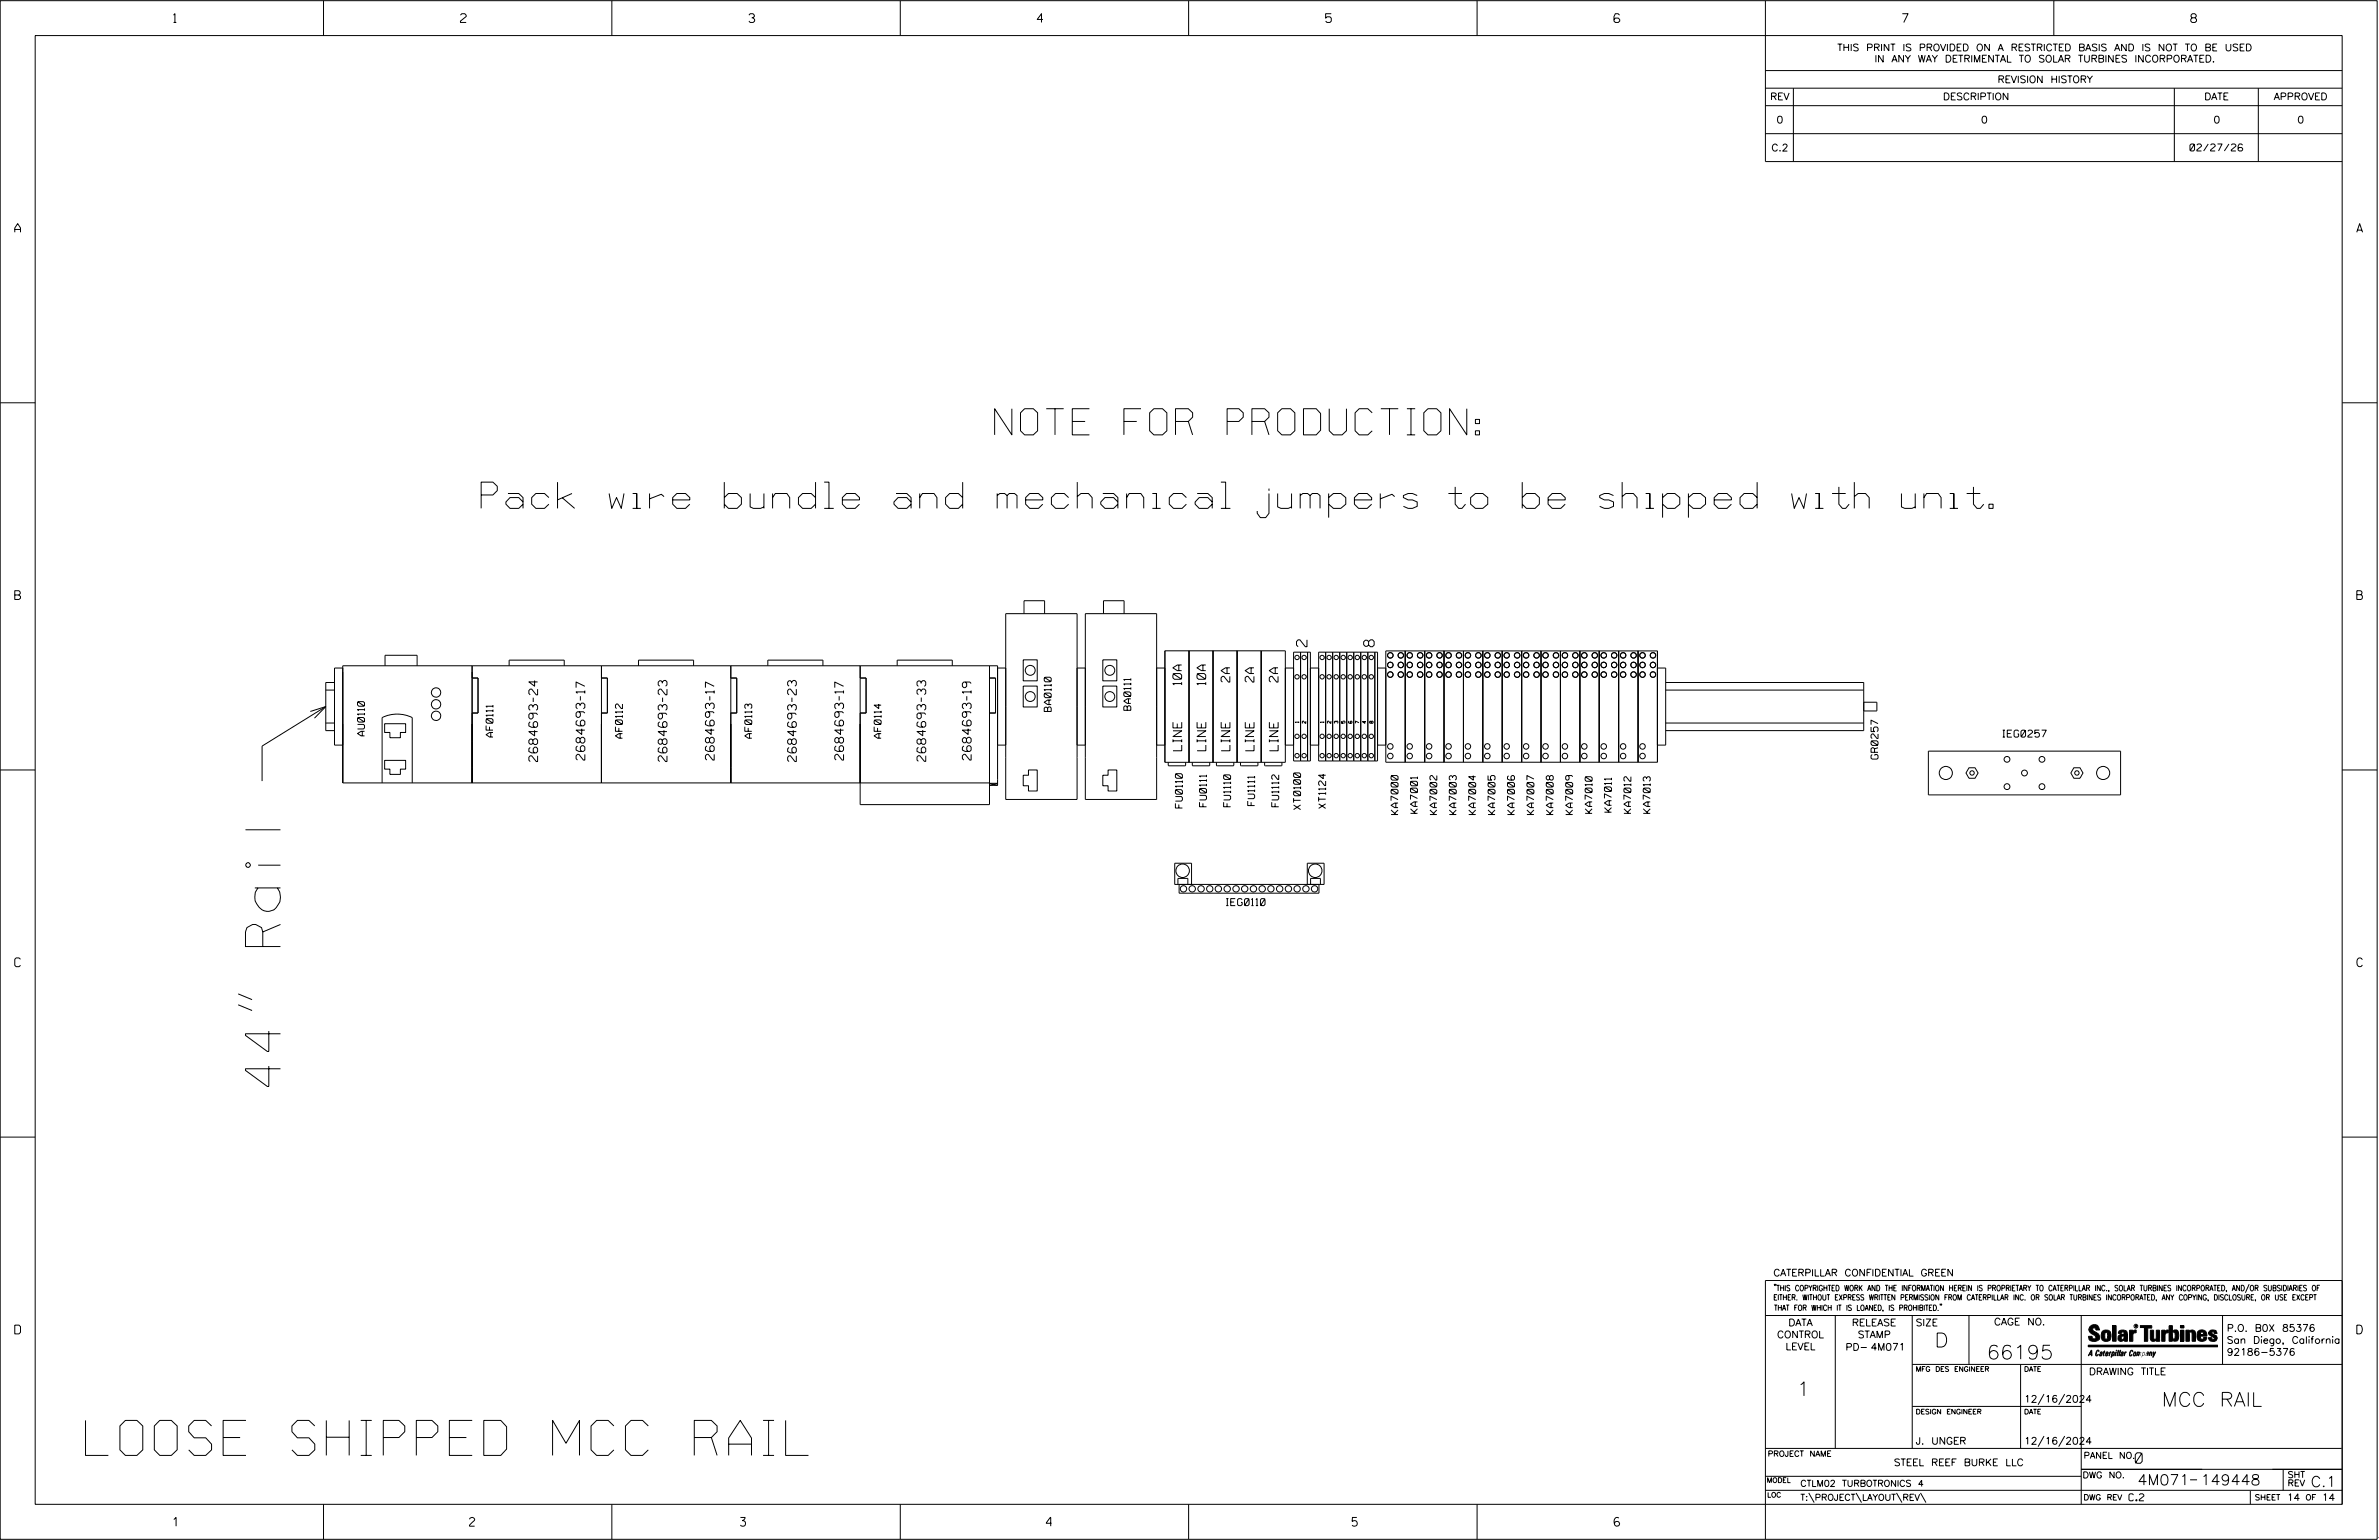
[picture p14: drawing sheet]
<svg xmlns="http://www.w3.org/2000/svg" width="864mm" height="559mm" viewBox="0 0 864 559" stroke-linecap="round" stroke-linejoin="round" font-family="sans-serif">
<defs><g id="words">
<g font-size="12.7">
<text x="101.8" y="394.2" transform="rotate(-90 101.8 394.2)">44&quot; Rail</text>
<text x="31" y="528.1">LOOSE SHIPPED MCC RAIL</text>
</g>
<g font-size="9.5">
<text x="361.1" y="157.8">NOTE FOR PRODUCTION:</text>
<text x="174.7" y="184.5">Pack wire bundle and mechanical jumpers to be shipped with unit.</text>
</g>
<g font-size="5.1">
<text x="702.3" y="488.8">D</text>
<text x="721.2" y="493.2">66195</text>
<text x="652.2" y="506.5">1</text>
<text x="784.7" y="510.3">MCC RAIL</text>
</g>
<g font-size="3.8">
<text x="474.4" y="234.7" transform="rotate(-90 474.4 234.7)">2</text>
<text x="498.8" y="234.7" transform="rotate(-90 498.8 234.7)">8</text>
<text x="775.1" y="531">0</text>
<text x="775.9" y="538.9">4M071</text>
<text x="798.8" y="538.9">149448</text>
<text x="838.8" y="539.5">C.1</text>
</g>
<g font-size="3.2">
<text x="63" y="8.2">1</text>
<text x="167.2" y="8.2">2</text>
<text x="271.8" y="8.2">3</text>
<text x="376.5" y="8.2">4</text>
<text x="481.2" y="8.2">5</text>
<text x="690.6" y="8.2">7</text>
<text x="795.3" y="8.2">8</text>
<text x="5.4" y="84.3">A</text>
<text x="855.5" y="84.3">A</text>
<text x="5.4" y="217.5">B</text>
<text x="855.6" y="217.5">B</text>
<text x="429" y="248.5" transform="rotate(-90 429 248.5)">10A</text>
<text x="437.7" y="248.5" transform="rotate(-90 437.7 248.5)">10A</text>
<text x="446.4" y="247.5" transform="rotate(-90 446.4 247.5)">2A</text>
<text x="455.2" y="247.5" transform="rotate(-90 455.2 247.5)">2A</text>
<text x="463.9" y="247.5" transform="rotate(-90 463.9 247.5)">2A</text>
<text x="212.3" y="275.8" transform="rotate(-90 212.3 275.8)">2684693-17</text>
<text x="259.3" y="275.8" transform="rotate(-90 259.3 275.8)">2684693-17</text>
<text x="306.2" y="275.8" transform="rotate(-90 306.2 275.8)">2684693-17</text>
<text x="352.5" y="275.8" transform="rotate(-90 352.5 275.8)">2684693-19</text>
<text x="429" y="272.4" transform="rotate(-90 429 272.4)">LINE</text>
<text x="437.7" y="272.4" transform="rotate(-90 437.7 272.4)">LINE</text>
<text x="446.5" y="272.4" transform="rotate(-90 446.5 272.4)">LINE</text>
<text x="455.2" y="272.4" transform="rotate(-90 455.2 272.4)">LINE</text>
<text x="464" y="272.4" transform="rotate(-90 464 272.4)">LINE</text>
<text x="195.2" y="276.3" transform="rotate(-90 195.2 276.3)">2684693-24</text>
<text x="242.1" y="276.3" transform="rotate(-90 242.1 276.3)">2684693-23</text>
<text x="289.1" y="276.3" transform="rotate(-90 289.1 276.3)">2684693-23</text>
<text x="336" y="276.3" transform="rotate(-90 336 276.3)">2684693-33</text>
<text x="5.4" y="350.8">C</text>
<text x="855.6" y="350.8">C</text>
<text x="5.4" y="484">D</text>
<text x="855.6" y="484">D</text>
<text x="62.8" y="553.8">1</text>
<text x="170.4" y="553.8">2</text>
<text x="268.8" y="553.8">3</text>
<text x="379.8" y="553.8">4</text>
<text x="490.8" y="553.8">5</text>
<text x="585.9" y="553.8">6</text>
</g>
<g font-size="2.5">
<text x="666.9" y="18.5">THIS PRINT IS PROVIDED ON A RESTRICTED BASIS AND IS NOT TO BE USED</text>
<text x="680.5" y="22.6">IN ANY WAY DETRIMENTAL TO SOLAR TURBINES INCORPORATED.</text>
<text x="725.1" y="30">REVISION HISTORY</text>
<text x="642.6" y="36.3">REV</text>
<text x="705.3" y="36.3">DESCRIPTION</text>
<text x="800.2" y="36.3">DATE</text>
<text x="825.4" y="36.3">APPROVED</text>
<text x="644.9" y="44.7">0</text>
<text x="719.1" y="44.7">0</text>
<text x="803.5" y="44.7">0</text>
<text x="834" y="44.7">0</text>
<text x="643" y="54.8">C.2</text>
<text x="795" y="54.8">02/27/26</text>
<text x="410.5" y="257.7" transform="rotate(-90 410.5 257.7)">BA0111</text>
<text x="381.6" y="258.2" transform="rotate(-90 381.6 258.2)">BA0110</text>
<text x="132.3" y="267" transform="rotate(-90 132.3 267)">AU0110</text>
<text x="179" y="267.4" transform="rotate(-90 179 267.4)">AF0111</text>
<text x="225.9" y="267.9" transform="rotate(-90 225.9 267.9)">AF0112</text>
<text x="272.9" y="267.9" transform="rotate(-90 272.9 267.9)">AF0113</text>
<text x="319.9" y="267.9" transform="rotate(-90 319.9 267.9)">AF0114</text>
<text x="727" y="267.5">IEG0257</text>
<text x="681.8" y="275.5" transform="rotate(-90 681.8 275.5)">GR0257</text>
<text x="429.2" y="293.2" transform="rotate(-90 429.2 293.2)">FU0110</text>
<text x="438" y="292.7" transform="rotate(-90 438 292.7)">FU0111</text>
<text x="446.7" y="292.7" transform="rotate(-90 446.7 292.7)">FU1110</text>
<text x="455.5" y="292.3" transform="rotate(-90 455.5 292.3)">FU1111</text>
<text x="464.2" y="292.7" transform="rotate(-90 464.2 292.7)">FU1112</text>
<text x="472.1" y="293.8" transform="rotate(-90 472.1 293.8)">XT0100</text>
<text x="481.2" y="293.3" transform="rotate(-90 481.2 293.3)">XT1124</text>
<text x="507.5" y="295.6" transform="rotate(-90 507.5 295.6)">KA7000</text>
<text x="514.6" y="295.1" transform="rotate(-90 514.6 295.1)">KA7001</text>
<text x="521.6" y="295.6" transform="rotate(-90 521.6 295.6)">KA7002</text>
<text x="528.6" y="295.6" transform="rotate(-90 528.6 295.6)">KA7003</text>
<text x="535.7" y="295.6" transform="rotate(-90 535.7 295.6)">KA7004</text>
<text x="542.7" y="295.6" transform="rotate(-90 542.7 295.6)">KA7005</text>
<text x="549.8" y="295.6" transform="rotate(-90 549.8 295.6)">KA7006</text>
<text x="556.8" y="295.6" transform="rotate(-90 556.8 295.6)">KA7007</text>
<text x="563.9" y="295.6" transform="rotate(-90 563.9 295.6)">KA7008</text>
<text x="570.9" y="295.6" transform="rotate(-90 570.9 295.6)">KA7009</text>
<text x="577.9" y="295.1" transform="rotate(-90 577.9 295.1)">KA7010</text>
<text x="585" y="294.7" transform="rotate(-90 585 294.7)">KA7011</text>
<text x="592" y="295.1" transform="rotate(-90 592 295.1)">KA7012</text>
<text x="599.1" y="295.1" transform="rotate(-90 599.1 295.1)">KA7013</text>
<text x="445.1" y="328.6">IEG0110</text>
<text x="643.8" y="463">CATERPILLAR CONFIDENTIAL GREEN</text>
<text x="645.1" y="485.5">CONTROL</text>
<text x="649.2" y="481.1">DATA</text>
<text x="672.3" y="481.1">RELEASE</text>
<text x="674.4" y="485.5">STAMP</text>
<text x="695.4" y="481.1">SIZE</text>
<text x="723.8" y="480.8">CAGE NO.</text>
<text x="808.4" y="483.1">P.O. B0X 85376</text>
<text x="648.2" y="489.8">LEVEL</text>
<text x="669.9" y="490">PD- 4M071</text>
<text x="808.4" y="487.5">San Diego, California</text>
<text x="808.4" y="491.8">92186-5376</text>
<text x="758.3" y="498.9">DRAWING TITLE</text>
<text x="734.8" y="508.9">12/16/2024</text>
<text x="695.4" y="524.1">J. UNGER</text>
<text x="734.8" y="524.1">12/16/2024</text>
<text x="687.5" y="531.9">STEEL REEF BURKE LLC</text>
<text x="772.8" y="544.6">C.2</text>
<text x="830.2" y="544.6">14</text>
<text x="842.9" y="544.6">14</text>
</g>
<g font-size="2.3">
<text x="756.4" y="529.2">PANEL NO.</text>
<text x="653.5" y="539.4">CTLM02 TURBOTRONICS 4</text>
<text x="756" y="536.3">DWG NO.</text>
<text x="830.4" y="539.3">REV</text>
<text x="830.4" y="536.2">SHT</text>
<text x="653.5" y="544.5">T:\PROJECT\LAYOUT\REV\</text>
</g>
<g font-size="2">
<text x="643.8" y="468.4">&quot;THIS COPYRIGHTED WORK AND THE INFORMATION HEREIN IS PROPRIETARY TO CATERPILLAR INC., SOLAR TURBINES INCORPORATED, AND/OR SUBSIDIARIES OF</text>
<text x="643.8" y="471.8">EITHER. WITHOUT EXPRESS WRITTEN PERMISSION FROM CATERPILLAR INC. OR SOLAR TURBINES INCORPORATED, ANY COPYING, DISCLOSURE, OR USE EXCEPT</text>
<text x="644" y="475.6">THAT FOR WHICH IT IS LOANED, IS PROHIBITED.&quot;</text>
<text x="641.7" y="528.5">PROJECT NAME</text>
<text x="756.3" y="544.3">DWG REV</text>
<text x="818.5" y="544.3">SHEET</text>
<text x="836.9" y="544.3">OF</text>
</g>
<g font-size="1.8">
<text x="695.4" y="497.6">MFG DES ENGINEER</text>
<text x="734.8" y="497.6">DATE</text>
<text x="695.4" y="513.1">DESIGN ENGINEER</text>
<text x="734.8" y="513.1">DATE</text>
<text x="641.3" y="538">MODEL</text>
<text x="641.5" y="543.3">LOC</text>
</g>
<g font-size="1.3">
<text x="471.5" y="262.3" transform="rotate(-90 471.5 262.3)">1</text>
<text x="474" y="262.5" transform="rotate(-90 474 262.5)">2</text>
<text x="480.6" y="262.3" transform="rotate(-90 480.6 262.3)">1</text>
<text x="483.1" y="262.5" transform="rotate(-90 483.1 262.5)">2</text>
<text x="485.7" y="262.5" transform="rotate(-90 485.7 262.5)">3</text>
<text x="488.2" y="262.5" transform="rotate(-90 488.2 262.5)">5</text>
<text x="490.8" y="262.5" transform="rotate(-90 490.8 262.5)">6</text>
<text x="493.3" y="262.5" transform="rotate(-90 493.3 262.5)">7</text>
<text x="495.9" y="262.5" transform="rotate(-90 495.9 262.5)">4</text>
<text x="498.4" y="262.5" transform="rotate(-90 498.4 262.5)">8</text>
</g>
<text font-size=".9" x="775.1" y="481.7">R</text>
</g></defs>
<g fill="none" stroke="#000" stroke-width=".36">
<path d="M.1 .2h862.8v558.4h-862.8zM12.8 12.9h837.4v533h-837.4zM117.4 .2v12.7M222.1 .2v12.7M326.8 .2v12.7M431.5 .2v12.7M536.2 .2v12.7M587.9 5.5l-.5-.5h-1l-.5 1v1.7l.5 .4h1l.6-.4v-.6l-.6-.5h-1l-.5 .5M640.9 .2v58.4h209.3M745.6 .2v12.7M640.9 25.6h209.3M640.9 32h209.3"/>
<path d="M640.9 38.3h209.3M651 32v26.6M789.3 32v26.6M819.8 32v26.6M640.9 48.5h209.3M.1 146.2h12.7M850.2 146.2h12.7M371.4 239.4h5.1v7.7h-5.1zM371.7 222.7v-4.7h7.5v4.7M400.3 239.4h5.1v7.7h-5.1zM400.6 222.7v-4.7h7.5v4.7M422.9 236.1h43.7v40.5h-43.7z"/>
<path d="M431.6 236.1v40.5M440.3 236.1v40.5M449.1 236.1v40.5M457.8 236.1v40.5M469.6 236.6h6.1v39.5h-6.1zM472.1 236.6v39.5M474.7 236.6v39.5M478.7 236.6h21.4v39.5h-21.4zM481.2 236.6v39.5M483.8 236.6v39.5M486.3 236.6v39.5M488.9 236.6v39.5"/>
<path d="M491.4 236.6v39.5M494 236.6v39.5M496.5 236.6v39.5M499.1 236.6v39.5M503.1 236.2h98.6v40.4h-98.6zM510.1 236.2v40.4M517.2 236.2v40.4M524.2 236.2v40.4M531.2 236.2v40.4M538.3 236.2v40.4M545.3 236.2v40.4M552.4 236.2v40.4"/>
<path d="M559.4 236.2v40.4M566.5 236.2v40.4M573.5 236.2v40.4M580.5 236.2v40.4M587.6 236.2v40.4M594.6 236.2v40.4M112.6 258.2l5.7-1.8-4.1 4.2M118.3 256.4l-23.2 14.3v12.7M118.3 250.4h3.1M121.4 247.6h-3.1v17.5h3.1M124.4 242.4h-3v28h3M139.8 241.6v-3.8h11.6v3.8"/>
<path d="M171.4 241.6v42.5M171.4 246h2.1v12.7h-2.1M184.8 241.6v-2.1h20v2.1M218.3 241.6v42.5M218.3 246h2.2v12.7h-2.2M231.8 241.6v-2.1h20v2.1M265.3 246h2.1v12.7h-2.1M265.3 241.6v42.5M278.7 241.6v-2.1h20v2.1M312.2 246h2.2v12.7h-2.2M312.2 241.6v50.4h47v-50.4M325.7 241.6v-2.1h20v2.1"/>
<path d="M359.2 246h2.2v12.7h-2.2M362.1 242.4h3v47.7h25.9v-47.7h3v47.7h25.9v-47.7h3M365.1 256.4v-33.7h25.9v33.7M371.4 249h5.1v7.5h-5.1zM394 256.4v-33.7h25.9v33.7M400.3 249h5.1v7.5h-5.1zM466.6 242.4h3M475.7 242.4h3M500.1 242.4h3M601.7 242.4h3v28h-3M604.7 247.6h71.9v17.5h-71.9M604.7 250.4h71.9"/>
<path d="M676.6 254.8h4.7v3.2h-4.7M.1 279.4h12.7M118.3 262.4h3.1M139.6 262.6h7.6v3.2h-1.9v1.9h-3.8v-1.9h-1.9zM139.6 275.9h7.6v3.2h-1.9v1.9h-3.8v-1.9h-1.9zM362.1 270.4h3M373.3 279.4h3.2v7.6h-3.2v-1.9h-1.9v-3.8h1.9zM391 270.4h3M402.2 279.4h3.2v7.6h-3.2v-1.9h-1.9v-3.8h1.9zM419.9 270.4h3M424.1 276.6v1l.2 .3h5.8l.3-.3v-1M432.8 276.6v1l.3 .3h5.8l.2-.3v-1"/>
<path d="M441.6 276.6v1l.2 .3h5.8l.3-.3v-1M450.3 276.6v1l.3 .3h5.8l.2-.3v-1M459.1 276.6v1l.2 .3h5.8l.2-.3v-1M466.6 270.4h3M475.7 270.4h3M500.1 270.4h3M604.7 262.4h71.9M700 272.6h69.8v15.8h-69.8zM714.8 278.6h2.2l1.1 1.9-1.1 1.9h-2.2l-1.1-1.9zM752.8 278.6h2.3l1 1.9-1 1.9h-2.3l-1.1-1.9zM850.2 279.4h12.7M138.7 284.1v-23.7a12.4 12.4 0 0 1 10.9 0v23.7"/>
<path d="M359.2 284.1h-234.8v-42.5h237.7v43.4M359.2 284.2l2.9 .8h-2.9l2.9-.8zM427.6 320.9v-2.2h3.6v2.2M428 320.9v3.2h50.8v-3.2M432.5 320.9v-7.7h-6.1v7.7h54.3v-7.7h-6.1v7.7M475.8 320.9v-2.2h3.5v2.2M86.5 364.6l5 2.1M86.5 360.6l5 2.1M.1 412.6h12.7M850.2 412.6h12.7M640.9 477.3h209.3M644.2 466.1l-.1 .4"/>
<path d="M644.7 466.1l-.2 .4M666.2 477.3v48.3M694.2 477.3v48.3M704.4 473.3l-.1 .4M704.8 473.3l-.1 .4M714.8 477.3v17.8M755.5 477.3v68.6M806.8 477.3v17.8M816.5 466l-1.4 3.1M850.2 464.6h-209.3v94M850.2 464.8v81.1M694.2 495.1h156"/>
<path d="M733.5 495.1v30.5M758.6 481.4a2.02 2.02 0 0 1 3.1-.1l.5 1.3h-1.3l-.2-.6-.4-.2-.6 .1-.1 .4 .4 .7a2.46 2.46 0 0 1 2.2 2.9 2.83 2.83 0 0 1-3.8 .3l-.3-1.3h1.3l.2 .7 .6 .3 .5-.2 .2-.5-.4-.6-1.9-1.2-.4-.9zM759.2 491.3h-.7l.7-1.2v1.9h.2l-.1-2.1-1.3 2.1 .5-.5h.7M761.3 490l.3-.2 .4 .3-.1 .3-.3-.4-.4 .3-.3 1.6h.4l.4-.5-.3 .6-.4 .1-.3-.4zM762.6 490.6l.5-.1-.1 1.4h-.9a.74 .74 0 0 1 .9-.8l-.3 .7-.5 .1 .2-.5 .6-.2v-.5l-.7 .2zM763 483.2a2.17 2.17 0 0 1 3.1 0l.3 1.4-.3 1.5a2.17 2.17 0 0 1-3.1 0l-.3-1.5zM763.6 490.5l.4-.4 .2 .6h-.3l-.3 .9 .2 .4-.3-.1zM764.1 483.7l.5-.4 .4 .3v2.2l-.4 .2-.5-.2zM764.6 491.1l.6 .2v-.7l-.4-.1-.4 .6-.1 .8h.6M764.6 491.1l-.1 .8h.4M764.6 482.6v.8M764.8 490.7l.4 .1v.3h-.6z"/>
<path d="M765 491.5l-.1 .4zM766 490.5l-.5 1.5zM766 490.8l.4-.3-.4 .4M766.9 481h1.3v5.7h-1.3zM767 490.8l.5 .1-.3 .8-.4 .2zM767.3 490.5h-.5l-.5 2M767.3 490.5a.8 .8 0 0 1 .2 1 .8 .8 0 0 1-.9 .4l-.1 .6M767.3 490.5l-.1 .2M768.1 490.5l-.4 1.5zM768.2 489.9h.3l-.1 .2h-.2zM769 489.9l-.5 2.1zM769.7 489.9l-.6 2.1z"/>
<path d="M770.1 491.4l.5-.3-.5 .8zM770.4 491.9h.1M770.6 491.1l.1-.4-.7 .2 .1-.3 .6-.1 .2 .3-.5 1.1M770.6 491.1a.74 .74 0 0 0-.8 .8h.6M771 484.8h-.7l-.3 .6 .4 .7 .5-.3 .1-2.4h-.8l-.1 .4h-1.2a1.71 1.71 0 0 1 1.8-1.3 1.71 1.71 0 0 1 1.6 1.4v2.8h-1.1l-.1-.6M771 484.2l-1.5 .1a1.41 1.41 0 0 0 0 2.4l.5 .1 1.1-.7M771.2 486.1h-.1M771.4 490.5l.1 .3 .4-.3-.9 1.5zM771.5 490.8h.1M773 482.7h1.2v.5l.5-.5 .7-.1v1h-.6l-.5 .4-.1 2.7h-1.2zM773.3 490.3l.6-.4 .4 .2-.1 .4-.3-.4a1.28 1.28 0 0 0-.5 1.8l.6-.4-.1 .4-.8 .1zM774.7 490.8l.5-.3a.88 .88 0 0 1 .2 .9 .88 .88 0 0 1-.7 .7l-.2-.2z"/>
<path d="M774.8 490.9h.5l-.3 1h-.3l-.2-.2zM775.2 490.5l-.1 .2M776.8 481h4.3v.9h-1.5v4.8h-1.3M776.8 490.6l-.8 .2v-.3l-.4 1.5 .8-1.3v1.3l.3-1.2M779.3 491.1h.4M779.6 490.5h.3l-.3 1.4M779.6 490.7h.2l-.1 .4M779.7 491.1l-.1 .4M779.7 491.1l-.4 .2M780.1 492l.4-1.5 .1 .3 .3-.3 .3 .2-.3 1.3v-1.3l-.7 1.3M780.6 482.7h1.2v2.7l.1 .4 .4 .3 .4-.7v-2.7h1.2l.1 4h-1.3v-.5l-1.1 .6-.7-.3-.3-.7zM781.6 492.5l1-2-.8 1.3-.2-1.3-.2 2"/>
<path d="M784.7 482.7h1.2v.5l.5-.5 .7-.1v1h-.5l-.6 .4-.1 2.7h-1.2zM787.4 481h1.2v2a1.4 1.4 0 0 1 2.2 .2l.1 1.4-.4 1.9-1.5 .1-.4-.5v-1l.5 .9 .5-.3v-2.1l-.5-.4-.5 .7v2.8h-1.2zM791.5 482.7h1.3v4h-1.3zM791.5 481h1.3v.9h-1.3zM793.5 482.7h1.3v.4l.7-.5 1.1 .2 .4 .6v3.3h-1.2l-.3-3.4-.7 .2v3.2h-1.3zM794.8 483.1h.1M797.7 483.2a1.92 1.92 0 0 1 2.4-.5 1.92 1.92 0 0 1 1 2.1h-2.3v.8l.6 .5 .5-.3v-.5h1.2a1.83 1.83 0 0 1-2.1 1.4 1.83 1.83 0 0 1-1.5-2.1zM798.8 484.2v.6M799.1 483.4h.6l.2 .8h-1.1zM804.6 482.9a1.84 1.84 0 0 0-2.9 .8 3.3 3.3 0 0 0 2.2 1.9l-.5 .5-.4-.3-.1-.4h-1.2l.1 .6a1.92 1.92 0 0 0 2.9 .4M804.9 483.8h-1.2l-.2-.6-.5 .1-.1 .3 .1 .3 1.8 .9M805.1 488.1h-47.1v.6h47.1"/>
<path d="M694.2 510.3h61.3M742 505.8l-2.2 3.9M749.5 505.8l-2.2 3.9M640.9 525.6h209.2M640.9 535.7h114.6M742 521.1l-2.2 3.8M749.5 521.1l-2.2 3.8M755.5 533.2h94.7M795 537h2.6M828.8 533.2v7.6M117.4 545.9v12.7M222.1 545.9v12.7"/>
<path d="M326.8 545.9v12.7M431.5 545.9v12.7M536.2 545.9v12.7M640.9 540.8h209.3M656.6 541.7l2 3.5M673.8 541.7l1.9 3.5M688.4 541.7l2 3.5M697.2 541.7l1.9 3.5M816.9 541v4.9M863.5 558h.1"/>
<circle cx="470.8" cy="238.6" r=".8"/>
<circle cx="473.4" cy="238.6" r=".79"/>
<circle cx="479.9" cy="238.6" r=".8"/>
<circle cx="482.5" cy="238.6" r=".8"/>
<circle cx="485" cy="238.6" r=".8"/>
<circle cx="487.6" cy="238.6" r=".8"/>
<circle cx="490.1" cy="238.6" r=".8"/>
<circle cx="492.7" cy="238.6" r=".8"/>
<circle cx="495.2" cy="238.6" r=".8"/>
<circle cx="497.8" cy="238.6" r=".8"/>
<circle cx="504.7" cy="237.8" r="1"/>
<circle cx="508.5" cy="237.8" r=".99"/>
<circle cx="511.7" cy="237.8" r=".99"/>
<circle cx="515.5" cy="237.8" r=".99"/>
<circle cx="518.8" cy="237.8" r=".99"/>
<circle cx="522.6" cy="237.8" r=".98"/>
<circle cx="525.8" cy="237.8" r="1"/>
<circle cx="529.6" cy="237.8" r=".99"/>
<circle cx="532.9" cy="237.8" r=".99"/>
<circle cx="536.7" cy="237.8" r="1"/>
<circle cx="539.9" cy="237.8" r=".99"/>
<circle cx="543.7" cy="237.8" r=".99"/>
<circle cx="546.9" cy="237.8" r=".98"/>
<circle cx="550.7" cy="237.8" r=".99"/>
<circle cx="554" cy="237.8" r=".99"/>
<circle cx="557.8" cy="237.8" r="1"/>
<circle cx="561" cy="237.8" r="1"/>
<circle cx="564.8" cy="237.8" r=".99"/>
<circle cx="568.1" cy="237.8" r=".99"/>
<circle cx="571.9" cy="237.8" r=".99"/>
<circle cx="575.1" cy="237.8" r=".99"/>
<circle cx="578.9" cy="237.8" r=".98"/>
<circle cx="582.2" cy="237.8" r="1"/>
<circle cx="586" cy="237.8" r=".99"/>
<circle cx="589.2" cy="237.8" r=".99"/>
<circle cx="593" cy="237.8" r="1"/>
<circle cx="596.3" cy="237.8" r=".99"/>
<circle cx="600" cy="237.8" r=".99"/>
<circle cx="158.3" cy="255.6" r="1.69"/>
<circle cx="158.3" cy="251.3" r="1.7"/>
<circle cx="158.3" cy="259.7" r="1.69"/>
<circle cx="374" cy="252.7" r="1.79"/>
<circle cx="374" cy="243.2" r="1.8"/>
<circle cx="402.9" cy="252.7" r="1.79"/>
<circle cx="402.9" cy="243.2" r="1.8"/>
<circle cx="470.8" cy="245.6" r=".79"/>
<circle cx="473.4" cy="245.6" r=".79"/>
<circle cx="479.9" cy="245.6" r=".79"/>
<circle cx="482.5" cy="245.6" r=".79"/>
<circle cx="485.1" cy="245.6" r=".79"/>
<circle cx="487.6" cy="245.6" r=".79"/>
<circle cx="490.1" cy="245.6" r=".79"/>
<circle cx="492.7" cy="245.6" r=".79"/>
<circle cx="495.2" cy="245.6" r=".79"/>
<circle cx="497.8" cy="245.6" r=".79"/>
<circle cx="504.7" cy="241.3" r="1.01"/>
<circle cx="504.7" cy="244.8" r="1.01"/>
<circle cx="508.5" cy="241.3" r="1"/>
<circle cx="508.5" cy="244.8" r="1"/>
<circle cx="511.7" cy="241.3" r="1"/>
<circle cx="511.7" cy="244.8" r="1"/>
<circle cx="515.5" cy="241.3" r="1"/>
<circle cx="515.5" cy="244.8" r="1"/>
<circle cx="518.8" cy="241.3" r="1"/>
<circle cx="518.8" cy="244.8" r="1"/>
<circle cx="522.6" cy="241.3" r=".99"/>
<circle cx="522.6" cy="244.8" r=".99"/>
<circle cx="525.8" cy="244.8" r="1.01"/>
<circle cx="525.8" cy="241.3" r="1.01"/>
<circle cx="529.6" cy="241.3" r="1"/>
<circle cx="529.6" cy="244.8" r="1"/>
<circle cx="532.9" cy="241.3" r="1"/>
<circle cx="532.9" cy="244.8" r="1"/>
<circle cx="536.7" cy="241.3" r="1.01"/>
<circle cx="536.7" cy="244.8" r="1.01"/>
<circle cx="539.9" cy="241.3" r="1"/>
<circle cx="539.9" cy="244.8" r="1"/>
<circle cx="543.7" cy="241.3" r="1"/>
<circle cx="543.7" cy="244.8" r="1"/>
<circle cx="546.9" cy="244.8" r=".99"/>
<circle cx="546.9" cy="241.3" r=".99"/>
<circle cx="550.7" cy="244.8" r="1"/>
<circle cx="550.7" cy="241.3" r="1"/>
<circle cx="554" cy="241.3" r="1"/>
<circle cx="554" cy="244.8" r="1"/>
<circle cx="557.8" cy="241.3" r="1.01"/>
<circle cx="557.8" cy="244.8" r="1.01"/>
<circle cx="561" cy="241.3" r="1.01"/>
<circle cx="561" cy="244.8" r="1.01"/>
<circle cx="564.8" cy="244.8" r="1"/>
<circle cx="564.8" cy="241.3" r="1"/>
<circle cx="568.1" cy="241.3" r="1"/>
<circle cx="568.1" cy="244.8" r="1"/>
<circle cx="571.9" cy="241.3" r="1"/>
<circle cx="571.9" cy="244.8" r="1"/>
<circle cx="575.1" cy="244.8" r="1"/>
<circle cx="575.1" cy="241.3" r="1"/>
<circle cx="578.9" cy="244.8" r=".99"/>
<circle cx="578.9" cy="241.3" r=".99"/>
<circle cx="582.2" cy="241.3" r="1.01"/>
<circle cx="582.2" cy="244.8" r="1.01"/>
<circle cx="586" cy="241.3" r="1"/>
<circle cx="586" cy="244.8" r="1"/>
<circle cx="589.2" cy="244.8" r="1"/>
<circle cx="589.2" cy="241.3" r="1"/>
<circle cx="593" cy="241.3" r="1.01"/>
<circle cx="593" cy="244.8" r="1.01"/>
<circle cx="596.3" cy="241.3" r="1"/>
<circle cx="596.3" cy="244.8" r="1"/>
<circle cx="600" cy="244.8" r="1"/>
<circle cx="600" cy="241.3" r="1"/>
<circle cx="470.8" cy="267.2" r=".8"/>
<circle cx="470.8" cy="274.2" r=".79"/>
<circle cx="473.4" cy="267.2" r=".79"/>
<circle cx="473.4" cy="274.2" r=".79"/>
<circle cx="479.9" cy="267.2" r=".8"/>
<circle cx="479.9" cy="274.2" r=".79"/>
<circle cx="482.5" cy="267.2" r=".8"/>
<circle cx="482.5" cy="274.2" r=".79"/>
<circle cx="485" cy="267.2" r=".8"/>
<circle cx="485.1" cy="274.2" r=".79"/>
<circle cx="487.6" cy="267.2" r=".8"/>
<circle cx="487.6" cy="274.2" r=".79"/>
<circle cx="490.1" cy="267.2" r=".8"/>
<circle cx="490.1" cy="274.2" r=".79"/>
<circle cx="492.7" cy="267.2" r=".8"/>
<circle cx="492.7" cy="274.2" r=".79"/>
<circle cx="495.2" cy="267.2" r=".8"/>
<circle cx="495.2" cy="274.2" r=".79"/>
<circle cx="497.8" cy="267.2" r=".8"/>
<circle cx="497.8" cy="274.2" r=".79"/>
<circle cx="504.7" cy="274.3" r="1"/>
<circle cx="504.7" cy="270.8" r="1"/>
<circle cx="511.7" cy="274.3" r="1"/>
<circle cx="511.7" cy="270.8" r="1"/>
<circle cx="518.8" cy="274.3" r="1"/>
<circle cx="518.8" cy="270.8" r="1"/>
<circle cx="525.8" cy="274.3" r="1"/>
<circle cx="525.8" cy="270.8" r="1"/>
<circle cx="532.9" cy="270.8" r="1"/>
<circle cx="532.9" cy="274.3" r="1"/>
<circle cx="539.9" cy="274.3" r="1"/>
<circle cx="539.9" cy="270.8" r="1"/>
<circle cx="546.9" cy="274.3" r=".99"/>
<circle cx="546.9" cy="270.8" r=".99"/>
<circle cx="554" cy="274.3" r="1"/>
<circle cx="554" cy="270.8" r="1"/>
<circle cx="561" cy="274.3" r="1"/>
<circle cx="561" cy="270.8" r="1"/>
<circle cx="568.1" cy="270.8" r="1"/>
<circle cx="568.1" cy="274.3" r="1"/>
<circle cx="575.1" cy="274.3" r="1"/>
<circle cx="575.1" cy="270.8" r="1"/>
<circle cx="582.2" cy="274.3" r="1"/>
<circle cx="582.2" cy="270.8" r="1"/>
<circle cx="589.2" cy="270.8" r="1"/>
<circle cx="589.2" cy="274.3" r="1"/>
<circle cx="596.3" cy="274.3" r="1"/>
<circle cx="596.3" cy="270.8" r="1"/>
<circle cx="728.6" cy="275.5" r="1.05"/>
<circle cx="741.3" cy="275.5" r="1.05"/>
<circle cx="706.4" cy="280.5" r="2.38"/>
<circle cx="715.9" cy="280.5" r=".8"/>
<circle cx="728.6" cy="285.4" r="1.06"/>
<circle cx="734.9" cy="280.5" r="1.06"/>
<circle cx="741.3" cy="285.4" r="1.06"/>
<circle cx="753.9" cy="280.5" r=".8"/>
<circle cx="763.5" cy="280.5" r="2.39"/>
<circle cx="429.3" cy="316" r="2.45"/>
<circle cx="477.4" cy="315.9" r="2.44"/>
<circle cx="429.6" cy="322.5" r="1.16"/>
<circle cx="432.8" cy="322.5" r="1.16"/>
<circle cx="436" cy="322.5" r="1.16"/>
<circle cx="439.1" cy="322.5" r="1.15"/>
<circle cx="442.3" cy="322.5" r="1.16"/>
<circle cx="445.5" cy="322.5" r="1.16"/>
<circle cx="448.7" cy="322.5" r="1.16"/>
<circle cx="451.8" cy="322.5" r="1.16"/>
<circle cx="455" cy="322.5" r="1.16"/>
<circle cx="458.2" cy="322.5" r="1.16"/>
<circle cx="461.3" cy="322.5" r="1.15"/>
<circle cx="464.5" cy="322.5" r="1.16"/>
<circle cx="467.7" cy="322.5" r="1.16"/>
<circle cx="470.9" cy="322.5" r="1.15"/>
<circle cx="474.1" cy="322.5" r="1.16"/>
<circle cx="477.2" cy="322.5" r="1.16"/>
<circle cx="775.4" cy="481.2" r=".69"/>
</g>
<g fill="#000">
<path d="M768.1 490.5l-.4 1.5zM768.2 489.9h.3l-.1 .2h-.2zM769 489.9l-.5 2.1zM769.7 489.9l-.6 2.1zM791.5 481h1.3v.9h-1.3zM791.5 482.7h1.3v4h-1.3zM758 488.1h47.1v.6h-47.1z"/>
<path d="M759.2 489.9l-1.2 2.1 .5-.5h.7v.5h.2zM759.2 490.1v1.2h-.7z" fill-rule="evenodd"/>
<path d="M758.6 481.4a2.02 2.02 0 0 1 3.1-.1l.5 1.3h-1.3l-.2-.6-.4-.2-.6 .1-.1 .4 .4 .7a2.46 2.46 0 0 1 2.2 2.9 2.83 2.83 0 0 1-3.8 .3l-.3-1.3h1.3l.2 .7 .6 .3 .5-.2 .2-.5-.4-.6-1.9-1.2-.4-.9z" fill-rule="evenodd"/>
<path d="M761.3 490l.3-.2 .4 .3-.1 .3-.3-.4-.4 .3-.3 1.6h.4l.4-.5-.3 .6-.4 .1-.3-.4z" fill-rule="evenodd"/>
<path d="M762.6 490.6l.5-.1-.1 1.4h-.9a.74 .74 0 0 1 .9-.8l-.6 .3-.2 .5 .5-.1 .3-.6v-.5l-.7 .2z" fill-rule="evenodd"/>
<path d="M763.6 490.5l.4-.4 .2 .6h-.3l-.3 .9 .2 .4-.3-.1z" fill-rule="evenodd"/>
<path d="M764.8 490.5l.5 .3-.1 .5h-.6l.6-.2v-.3l-.4-.1-.3 1.2h.4l.3-.4-.6 .6-.3-.2v-.4z" fill-rule="evenodd"/>
<path d="M763 483.2a2.17 2.17 0 0 1 3.1 0l.3 1.4-.3 1.5a2.17 2.17 0 0 1-3.1 0l-.3-1.5zM764.1 483.7v2.1l.5 .2 .4-.2v-2.2l-.4-.3z" fill-rule="evenodd"/>
<path d="M766 490.5v.3l.4-.1-.4 .2-.5 1.1z" fill-rule="evenodd"/>
<path d="M766.8 490.5l-.5 2 .3-.6a.71 .71 0 0 0 .9-.5 .71 .71 0 0 0-.4-.9zM767 490.8l.5 .1-.3 .8-.4 .2z" fill-rule="evenodd"/>
<path d="M766.9 481h1.3v5.7h-1.3z" fill-rule="evenodd"/>
<path d="M770.1 490.6l.6-.1 .2 .3-.4 1.2-.5 .1-.2-.5 .3-.5h.5l-.7 .5v.3l.4-.1 .4-.9-.5-.2-.2 .2z" fill-rule="evenodd"/>
<path d="M769.4 482.8l-.5 1h1.2l.1-.4h.8v.8l-1.5 .1a1.41 1.41 0 0 0 0 2.4l.5 .1 1.1-.7 .1 .6h1.1v-2.8a1.79 1.79 0 0 0-2.4-1.2zM770.3 484.8h.7l-.1 1-.5 .3-.4-.7z" fill-rule="evenodd"/>
<path d="M771.4 490.5l.1 .3 .4-.3-.9 1.5z" fill-rule="evenodd"/>
<path d="M773 482.7h1.2v.5l.5-.5 .7-.1v1h-.6l-.5 .4-.1 2.7h-1.2z" fill-rule="evenodd"/>
<path d="M773.3 490.3l.6-.4 .4 .2-.1 .4-.3-.4a1.28 1.28 0 0 0-.5 1.8l.6-.4-.3 .5h-.6z" fill-rule="evenodd"/>
<path d="M774.7 490.8l-.2 1.1h.7a.96 .96 0 0 0 0-1.4zM774.8 490.9h.5l-.1 .6-.5 .4-.2-.2z" fill-rule="evenodd"/>
<path d="M776 490.5v.3l.4-.3 .2 .3 .7-.2-.3 1.4v-1.3l-.6 1.3v-1.3l-.8 1.3z" fill-rule="evenodd"/>
<path d="M776.8 481h4.3v.9h-1.5v4.8h-1.3v-4.8h-1.5z" fill-rule="evenodd"/>
<path d="M777.9 490.5l-.5 2 .3-.6a.71 .71 0 0 0 .9-.5 .71 .71 0 0 0-.4-.9zM778.1 490.8l.3-.1 .1 .4-.5 .8-.2-.5z" fill-rule="evenodd"/>
<path d="M779.3 490.6l.6-.1-.3 1.5-.7-.1a.67 .67 0 0 1 .8-.8l-.6 .3-.1 .5 .4-.1 .4-.9-.4-.2-.3 .2z" fill-rule="evenodd"/>
<path d="M780.5 490.5l.1 .3 .3-.3 .3 .2-.3 1.3v-1.3l-.8 1.3z" fill-rule="evenodd"/>
<path d="M780.6 482.7h1.2v2.7l.1 .4 .4 .3 .4-.7v-2.7h1.2l.1 4h-1.3v-.5l-1.1 .6-.7-.3-.3-.7z" fill-rule="evenodd"/>
<path d="M781.6 490.5l.2 1.3 .8-1.3-1.2 2z" fill-rule="evenodd"/>
<path d="M784.7 482.7h1.2v.5l.5-.5 .7-.1v1h-.5l-.6 .4-.1 2.7h-1.2z" fill-rule="evenodd"/>
<path d="M787.4 481h1.2v2a1.4 1.4 0 0 1 2.2 .2l.1 1.4-.4 1.9-1.5 .1-.4-.5v-1l.5 .9 .5-.3v-2.1l-.5-.4-.5 .7v2.8h-1.2z" fill-rule="evenodd"/>
<path d="M793.5 482.7h1.3v.4a1.29 1.29 0 0 1 2.2 .3v3.3h-1.2l-.3-3.4-.7 .2v3.2h-1.3z" fill-rule="evenodd"/>
<path d="M797.7 483.2a1.92 1.92 0 0 1 2.4-.5 1.92 1.92 0 0 1 1 2.1h-2.3v.8l.6 .5 .5-.3v-.5h1.2a1.83 1.83 0 0 1-2.1 1.4 1.83 1.83 0 0 1-1.5-2.1zM799.1 483.4l-.3 .8h1.1l-.2-.8z" fill-rule="evenodd"/>
<path d="M801.9 483.2a1.94 1.94 0 0 1 3 .1v.5h-1.2l-.2-.6-.5 .1-.1 .3 .1 .3 1.8 .9a1.2 1.2 0 0 1 .1 1.3 1.2 1.2 0 0 1-1.2 .7l-1.6-.4-.4-1h1.2l.1 .4 .4 .3 .5-.5a3.3 3.3 0 0 1-2.2-1.9z" fill-rule="evenodd"/>
<circle cx="761.4" cy="492" r=".07"/>
<circle cx="762.2" cy="485.1" r=".07"/>
<circle cx="769.3" cy="492" r=".07"/>
<circle cx="773.1" cy="486.7" r=".07"/>
<circle cx="791.5" cy="486.7" r=".07"/>
<circle cx="791.5" cy="481" r=".07"/>
<circle cx="794.8" cy="486.7" r=".07"/>
</g>
<use href="#words"/>
</svg>
